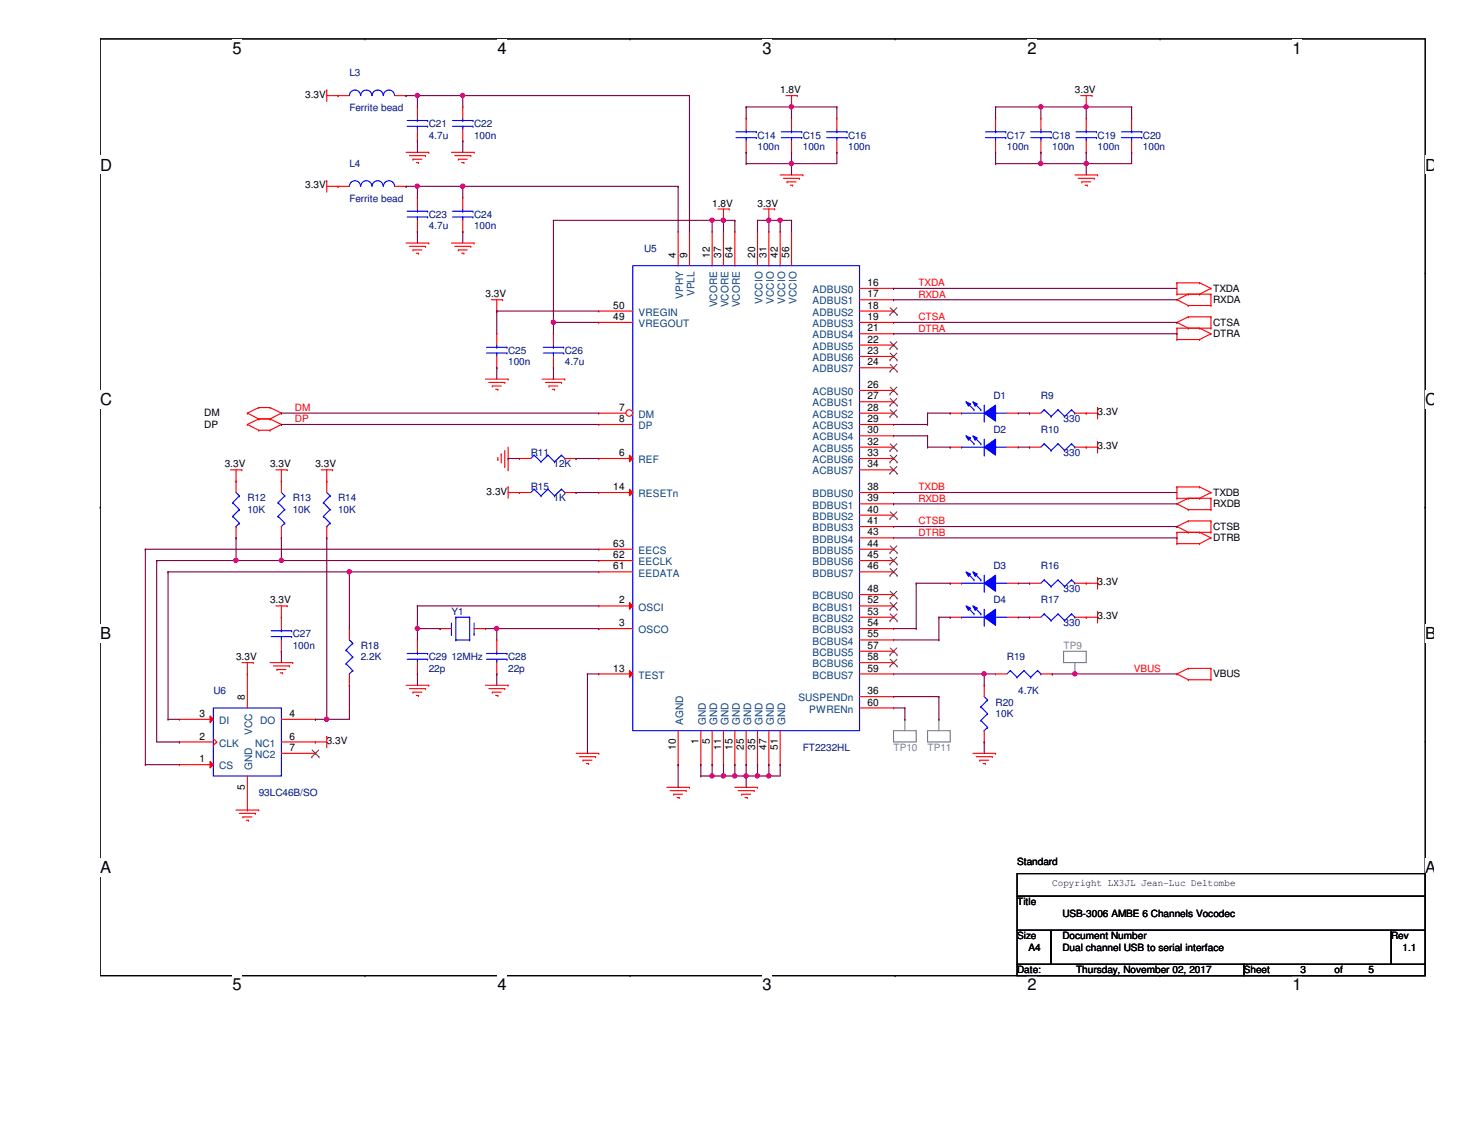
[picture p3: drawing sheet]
<svg xmlns="http://www.w3.org/2000/svg" width="279mm" height="216mm" viewBox="0 0 279 216" stroke-linecap="round" stroke-linejoin="round" font-family="sans-serif">
<defs><g id="words">
<g font-size="3.1">
<text x="44.3" y="10.2">5</text>
<text x="94.7" y="10.2">4</text>
<text x="145.2" y="10.2">3</text>
<text x="195.7" y="10.2">2</text>
<text x="246.2" y="10.2">1</text>
<text x="19" y="32.5">D</text>
<text x="271.4" y="32.5">D</text>
<text x="19" y="77">C</text>
<text x="271.4" y="77">C</text>
<text x="19" y="121.6">B</text>
<text x="271.4" y="121.6">B</text>
<text x="19" y="166.2">A</text>
<text x="271.4" y="166.2">A</text>
<text x="44.3" y="188.6">5</text>
<text x="94.7" y="188.6">4</text>
<text x="145.2" y="188.6">3</text>
<text x="195.7" y="188.6">2</text>
<text x="246.2" y="188.6">1</text>
</g>
<g font-size="1.9" fill="#000080">
<text x="66.5" y="14.5">L3</text>
<text x="66.5" y="21.2">Ferrite bead</text>
<text x="81.7" y="24.2">C21</text>
<text x="81.7" y="26.4">4.7u</text>
<text x="90.3" y="24.2">C22</text>
<text x="90.3" y="26.4">100n</text>
<text x="144.3" y="26.4">C14</text>
<text x="144.3" y="28.5">100n</text>
<text x="152.9" y="26.4">C15</text>
<text x="152.9" y="28.5">100n</text>
<text x="161.5" y="26.4">C16</text>
<text x="161.5" y="28.5">100n</text>
<text x="191.8" y="26.4">C17</text>
<text x="191.8" y="28.5">100n</text>
<text x="200.4" y="26.4">C18</text>
<text x="200.4" y="28.5">100n</text>
<text x="209" y="26.4">C19</text>
<text x="209" y="28.5">100n</text>
<text x="217.7" y="26.4">C20</text>
<text x="217.7" y="28.5">100n</text>
<text x="66.5" y="31.8">L4</text>
<text x="66.5" y="38.5">Ferrite bead</text>
<text x="81.7" y="41.5">C23</text>
<text x="90.3" y="41.5">C24</text>
<text x="81.7" y="43.6">4.7u</text>
<text x="90.3" y="43.6">100n</text>
<text x="122.7" y="48">U5</text>
<text x="96.8" y="67.4">C25</text>
<text x="96.8" y="69.6">100n</text>
<text x="107.6" y="67.4">C26</text>
<text x="107.6" y="69.6">4.7u</text>
<text x="189.2" y="76">D1</text>
<text x="198.2" y="76">R9</text>
<text x="189.2" y="82.5">D2</text>
<text x="198.2" y="82.5">R10</text>
<text x="202.6" y="80.3">330</text>
<text x="101.1" y="86.8">R11</text>
<text x="105.4" y="89">12K</text>
<text x="202.6" y="86.8">330</text>
<text x="47.1" y="95.5">R12</text>
<text x="55.8" y="95.5">R13</text>
<text x="64.4" y="95.5">R14</text>
<text x="101.1" y="93.3">R15</text>
<text x="105.4" y="95.5">1K</text>
<text x="47.1" y="97.6">10K</text>
<text x="55.8" y="97.6">10K</text>
<text x="64.4" y="97.6">10K</text>
<text x="189.2" y="108.4">D3</text>
<text x="198.2" y="108.4">R16</text>
<text x="202.6" y="112.7">330</text>
<text x="86" y="117.1">Y1</text>
<text x="189.2" y="114.9">D4</text>
<text x="198.2" y="114.9">R17</text>
<text x="202.6" y="119.2">330</text>
<text x="55.8" y="121.4">C27</text>
<text x="55.8" y="123.5">100n</text>
<text x="68.7" y="123.5">R18</text>
<text x="68.7" y="125.7">2.2K</text>
<text x="81.7" y="125.7">C29</text>
<text x="86" y="125.7">12MHz</text>
<text x="96.8" y="125.7">C28</text>
<text x="191.8" y="125.7">R19</text>
<text x="81.7" y="127.8">22p</text>
<text x="96.8" y="127.8">22p</text>
<text x="40.6" y="132.2">U6</text>
<text x="189.6" y="134.3">R20</text>
<text x="189.6" y="136.5">10K</text>
<text x="193.9" y="132.2">4.7K</text>
<text x="152.9" y="143">FT2232HL</text>
<text x="49.3" y="151.6">93LC46B/SO</text>
</g>
<g font-size="1.9">
<text x="148.6" y="17.7">1.8V</text>
<text x="204.7" y="17.7">3.3V</text>
<text x="58.1" y="18.6">3.3V</text>
<text x="58.1" y="35.9">3.3V</text>
<text x="135.6" y="39.3">1.8V</text>
<text x="144.3" y="39.3">3.3V</text>
<text x="128.7" y="49.1" transform="rotate(-90 128.7 49.1)">4</text>
<text x="130.9" y="49.1" transform="rotate(-90 130.9 49.1)">9</text>
<text x="135.2" y="49.1" transform="rotate(-90 135.2 49.1)">12</text>
<text x="137.3" y="49.1" transform="rotate(-90 137.3 49.1)">37</text>
<text x="139.5" y="49.1" transform="rotate(-90 139.5 49.1)">64</text>
<text x="143.8" y="49.1" transform="rotate(-90 143.8 49.1)">20</text>
<text x="146" y="49.1" transform="rotate(-90 146 49.1)">31</text>
<text x="148.1" y="49.1" transform="rotate(-90 148.1 49.1)">42</text>
<text x="150.3" y="49.1" transform="rotate(-90 150.3 49.1)">56</text>
<text x="92.5" y="56.6">3.3V</text>
<text x="116.8" y="58.8">50</text>
<text x="165.2" y="54.4">16</text>
<text x="165.2" y="56.6">17</text>
<text x="165.2" y="58.8">18</text>
<text x="231.1" y="57.7">RXDA</text>
<text x="231.1" y="55.5">TXDA</text>
<text x="116.8" y="60.9">49</text>
<text x="165.2" y="60.9">19</text>
<text x="165.2" y="63.1">21</text>
<text x="165.2" y="65.2">22</text>
<text x="231.1" y="62">CTSA</text>
<text x="231.1" y="64.2">DTRA</text>
<text x="165.2" y="67.4">23</text>
<text x="165.2" y="69.6">24</text>
<text x="165.2" y="73.9">26</text>
<text x="165.2" y="76">27</text>
<text x="38.9" y="81.4">DP</text>
<text x="38.9" y="79.3">DM</text>
<text x="117.9" y="78.2">7</text>
<text x="117.9" y="80.3">8</text>
<text x="165.2" y="78.2">28</text>
<text x="165.2" y="80.3">29</text>
<text x="165.2" y="82.5">30</text>
<text x="209" y="79">3.3V</text>
<text x="42.8" y="89">3.3V</text>
<text x="51.4" y="89">3.3V</text>
<text x="60.1" y="89">3.3V</text>
<text x="117.9" y="86.8">6</text>
<text x="165.2" y="84.7">32</text>
<text x="165.2" y="86.8">33</text>
<text x="165.2" y="89">34</text>
<text x="209" y="85.5">3.3V</text>
<text x="92.7" y="94.1">3.3V</text>
<text x="116.8" y="93.3">14</text>
<text x="165.2" y="93.3">38</text>
<text x="165.2" y="95.5">39</text>
<text x="231.1" y="94.4">TXDB</text>
<text x="165.2" y="97.6">40</text>
<text x="165.2" y="99.8">41</text>
<text x="165.2" y="101.9">43</text>
<text x="231.1" y="96.6">RXDB</text>
<text x="231.1" y="100.9">CTSB</text>
<text x="116.8" y="104.1">63</text>
<text x="116.8" y="106.3">62</text>
<text x="165.2" y="104.1">44</text>
<text x="165.2" y="106.3">45</text>
<text x="231.1" y="103">DTRB</text>
<text x="116.8" y="108.4">61</text>
<text x="165.2" y="108.4">46</text>
<text x="165.2" y="112.7">48</text>
<text x="209" y="111.4">3.3V</text>
<text x="51.4" y="114.9">3.3V</text>
<text x="117.9" y="114.9">2</text>
<text x="117.9" y="119.2">3</text>
<text x="165.2" y="114.9">52</text>
<text x="165.2" y="117.1">53</text>
<text x="165.2" y="119.2">54</text>
<text x="209" y="117.9">3.3V</text>
<text x="45" y="125.7">3.3V</text>
<text x="165.2" y="121.4">55</text>
<text x="165.2" y="123.5">57</text>
<text x="165.2" y="125.7">58</text>
<text x="116.8" y="127.8">13</text>
<text x="165.2" y="127.8">59</text>
<text x="231.1" y="128.9">VBUS</text>
<text x="38" y="136.5">3</text>
<text x="46.7" y="133.3" transform="rotate(-90 46.7 133.3)">8</text>
<text x="55.1" y="136.5">4</text>
<text x="165.2" y="134.3">60</text>
<text x="165.2" y="132.2">36</text>
<text x="38" y="140.8">2</text>
<text x="55.1" y="140.8">6</text>
<text x="55.1" y="143">7</text>
<text x="62.2" y="141.6">3.3V</text>
<text x="128.7" y="142.7" transform="rotate(-90 128.7 142.7)">10</text>
<text x="133" y="141.7" transform="rotate(-90 133 141.7)">1</text>
<text x="135.2" y="141.7" transform="rotate(-90 135.2 141.7)">5</text>
<text x="137.3" y="142.7" transform="rotate(-90 137.3 142.7)">11</text>
<text x="139.5" y="142.7" transform="rotate(-90 139.5 142.7)">15</text>
<text x="141.6" y="142.7" transform="rotate(-90 141.6 142.7)">25</text>
<text x="143.8" y="142.7" transform="rotate(-90 143.8 142.7)">35</text>
<text x="146" y="142.7" transform="rotate(-90 146 142.7)">47</text>
<text x="148.1" y="142.7" transform="rotate(-90 148.1 142.7)">51</text>
<text x="38" y="145.1">1</text>
<text x="46.7" y="150.3" transform="rotate(-90 46.7 150.3)">5</text>
<text x="193.7" y="164.8">Standard</text>
<text x="193.7" y="172.3">Title</text>
<text x="200.4" y="168.7">Copyright LX3JL Jean-Luc Deltombe</text>
<text x="193.7" y="178.8">Size</text>
<text x="202.4" y="178.8">Document Number</text>
<text x="202.4" y="174.5">USB-3006 AMBE 6 Channels Vocodec</text>
<text x="265" y="178.8">Rev</text>
<text x="193.7" y="185.3">Date:</text>
<text x="195.9" y="181">A4</text>
<text x="202.4" y="181">Dual channel USB to serial interface</text>
<text x="204.9" y="185.3">Thursday, November 02, 2017</text>
<text x="236.9" y="185.3">Sheet</text>
<text x="247.7" y="185.3">3</text>
<text x="254.2" y="185.3">of</text>
<text x="260.6" y="185.3">5</text>
<text x="267.1" y="181">1.1</text>
</g>
<g font-size="1.9" fill="#004080">
<text x="130.1" y="56.9" transform="rotate(-90 130.1 56.9)">VPHY</text>
<text x="132.2" y="56.3" transform="rotate(-90 132.2 56.3)">VPLL</text>
<text x="136.6" y="58.5" transform="rotate(-90 136.6 58.5)">VCORE</text>
<text x="138.7" y="58.5" transform="rotate(-90 138.7 58.5)">VCORE</text>
<text x="140.9" y="58.5" transform="rotate(-90 140.9 58.5)">VCORE</text>
<text x="145.2" y="57.8" transform="rotate(-90 145.2 57.8)">VCCIO</text>
<text x="147.4" y="57.8" transform="rotate(-90 147.4 57.8)">VCCIO</text>
<text x="149.5" y="57.8" transform="rotate(-90 149.5 57.8)">VCCIO</text>
<text x="151.7" y="57.8" transform="rotate(-90 151.7 57.8)">VCCIO</text>
<text x="154.8" y="55.8">ADBUS0</text>
<text x="154.8" y="58">ADBUS1</text>
<text x="121.6" y="60.1">VREGIN</text>
<text x="121.6" y="62.3">VREGOUT</text>
<text x="154.8" y="60.1">ADBUS2</text>
<text x="154.8" y="62.3">ADBUS3</text>
<text x="154.8" y="64.4">ADBUS4</text>
<text x="154.8" y="66.6">ADBUS5</text>
<text x="154.8" y="68.7">ADBUS6</text>
<text x="154.8" y="70.9">ADBUS7</text>
<text x="154.8" y="75.2">ACBUS0</text>
<text x="154.8" y="77.4">ACBUS1</text>
<text x="121.6" y="79.5">DM</text>
<text x="121.6" y="81.7">DP</text>
<text x="154.8" y="79.5">ACBUS2</text>
<text x="154.8" y="81.7">ACBUS3</text>
<text x="154.8" y="83.9">ACBUS4</text>
<text x="121.6" y="88.2">REF</text>
<text x="154.8" y="86">ACBUS5</text>
<text x="154.8" y="88.2">ACBUS6</text>
<text x="121.6" y="94.7">RESETn</text>
<text x="154.8" y="90.3">ACBUS7</text>
<text x="154.8" y="94.7">BDBUS0</text>
<text x="154.8" y="96.8">BDBUS1</text>
<text x="154.8" y="99">BDBUS2</text>
<text x="154.8" y="101.1">BDBUS3</text>
<text x="121.6" y="105.5">EECS</text>
<text x="121.6" y="107.6">EECLK</text>
<text x="154.8" y="103.3">BDBUS4</text>
<text x="154.8" y="105.5">BDBUS5</text>
<text x="154.8" y="107.6">BDBUS6</text>
<text x="121.6" y="109.8">EEDATA</text>
<text x="154.8" y="109.8">BDBUS7</text>
<text x="121.6" y="116.2">OSCI</text>
<text x="154.8" y="114.1">BCBUS0</text>
<text x="154.8" y="116.2">BCBUS1</text>
<text x="154.8" y="118.4">BCBUS2</text>
<text x="121.6" y="120.6">OSCO</text>
<text x="154.8" y="120.6">BCBUS3</text>
<text x="154.8" y="122.7">BCBUS4</text>
<text x="154.8" y="124.9">BCBUS5</text>
<text x="121.6" y="129.2">TEST</text>
<text x="154.8" y="127">BCBUS6</text>
<text x="154.8" y="129.2">BCBUS7</text>
<text x="41.7" y="137.8">DI</text>
<text x="49.6" y="137.8">DO</text>
<text x="152.1" y="133.5">SUSPENDn</text>
<text x="154.1" y="135.7">PWRENn</text>
<text x="41.7" y="142.2">CLK</text>
<text x="48" y="140" transform="rotate(-90 48 140)">VCC</text>
<text x="48.6" y="142.2">NC1</text>
<text x="130.1" y="138" transform="rotate(-90 130.1 138)">AGND</text>
<text x="134.4" y="138" transform="rotate(-90 134.4 138)">GND</text>
<text x="136.6" y="138" transform="rotate(-90 136.6 138)">GND</text>
<text x="138.7" y="138" transform="rotate(-90 138.7 138)">GND</text>
<text x="140.9" y="138" transform="rotate(-90 140.9 138)">GND</text>
<text x="143" y="138" transform="rotate(-90 143 138)">GND</text>
<text x="145.2" y="138" transform="rotate(-90 145.2 138)">GND</text>
<text x="147.4" y="138" transform="rotate(-90 147.4 138)">GND</text>
<text x="149.5" y="138" transform="rotate(-90 149.5 138)">GND</text>
<text x="41.7" y="146.5">CS</text>
<text x="48" y="146.6" transform="rotate(-90 48 146.6)">GND</text>
<text x="48.6" y="144.3">NC2</text>
</g>
<g font-size="1.9" fill="#f00">
<text x="174.9" y="54.5">TXDA</text>
<text x="174.9" y="56.6">RXDA</text>
<text x="174.9" y="61">CTSA</text>
<text x="174.9" y="63.1">DTRA</text>
<text x="56.2" y="78.2">DM</text>
<text x="56.2" y="80.4">DP</text>
<text x="174.9" y="93.3">TXDB</text>
<text x="174.9" y="95.5">RXDB</text>
<text x="174.9" y="99.8">CTSB</text>
<text x="174.9" y="102">DTRB</text>
<text x="215.9" y="127.9">VBUS</text>
</g>
<g font-size="1.9" fill="#808080">
<text x="202.6" y="123.5">TP9</text>
<text x="170.2" y="143">TP10</text>
<text x="176.7" y="143">TP11</text>
</g>
</g></defs>
<path d="M19.1 7.4h252.3v178.4h-252.3z" fill="none" stroke="#000" stroke-width=".21"/>
<g fill="#fff">
<path d="M44.3 7.4h1.7v3.5h-1.7z"/>
<path d="M44.3 185.8h1.7v3.4h-1.7z"/>
</g>
<path d="M69.5 7.4h.1M69.5 185.8h.1" fill="none" stroke="#000" stroke-width=".21"/>
<g fill="#fff">
<path d="M94.7 7.4h1.8v3.5h-1.8z"/>
<path d="M94.7 185.8h1.8v3.4h-1.8z"/>
</g>
<path d="M120 7.4h.1M120 185.8h.1" fill="none" stroke="#000" stroke-width=".21"/>
<g fill="#fff">
<path d="M145.2 7.4h1.7v3.5h-1.7z"/>
<path d="M145.2 185.8h1.7v3.4h-1.7z"/>
</g>
<path d="M170.5 7.4h.1M170.5 185.8h.1" fill="none" stroke="#000" stroke-width=".21"/>
<g fill="#fff">
<path d="M195.7 7.4h1.7v3.5h-1.7z"/>
<path d="M195.7 185.8h1.7v3.4h-1.7z"/>
</g>
<path d="M220.9 7.4h.1M220.9 185.8h.1" fill="none" stroke="#000" stroke-width=".21"/>
<g fill="#fff">
<path d="M246.2 7.4h1.7v3.5h-1.7z"/>
<path d="M246.2 185.8h1.7v3.4h-1.7z"/>
<path d="M19.1 29.7h2.2v3.4h-2.2z"/>
<path d="M271.4 29.7h1.7v3.4h-1.7z"/>
<path d="M19.1 74.3h2.2v3.4h-2.2z"/>
<path d="M271.4 74.3h1.7v3.4h-1.7z"/>
</g>
<path d="M19.1 52h.1M271.4 52h.1" fill="none" stroke="#000" stroke-width=".21"/>
<g fill="#fff">
<path d="M19.1 118.8h2v3.5h-2z"/>
<path d="M271.4 118.8h1.7v3.5h-1.7z"/>
</g>
<path d="M19.1 96.6h.1M271.4 96.6h.1" fill="none" stroke="#000" stroke-width=".21"/>
<path d="M19.1 96.6h.1M271.4 96.6h.1" fill="none" stroke="#000" stroke-width=".19"/>
<g fill="#fff">
<path d="M19.1 163.4h2v3.5h-2z"/>
<path d="M271.4 163.4h1.7v3.5h-1.7z"/>
</g>
<path d="M19.1 141.1h.1M271.4 141.1h.1M193.7 166.3h77.7v4.3h-77.7zM193.7 170.6h77.7v6.5h-77.7zM193.7 177.1h6.5v6.5h-6.5zM200.2 177.1h64.8v6.5h-64.8zM265 177.1h6.4v6.5h-6.4zM193.7 183.6h43.2v2.2h-43.2zM236.9 183.6h34.5v2.2h-34.5z" fill="none" stroke="#000" stroke-width=".21"/>
<g fill="none" stroke="#f00" stroke-width=".21">
<path d="M62.2 17.1h.1M62.2 17.1v2.2M62.2 18.2h2.2M64.4 18.2h.1M149.7 18.2h2.1M150.7 18.2v2.2M151.8 18.2h.1M205.8 18.2h2.2M206.9 18.2v2.2M208 18.2h.1M62.2 34.4h.1M62.2 35.5h2.2"/>
<path d="M62.2 34.4v2.2M64.4 35.5h.1M77.3 29h4.4M78 29.6h3M78.7 30.3h.1M78.7 30.3h1.6M79.3 30.9h.4M79.7 30.9h.1M81 29.6h.1M81.7 29h.1M86 29h4.3M86.6 29.6h3.1"/>
<path d="M87.3 30.3h.1M87.3 30.3h1.7M87.9 30.9h.4M88.3 30.9h.1M89.7 29.6h.1M90.3 29h.1M136.7 39.8h2.2M137.8 39.8v2.2M138.9 39.8h.1M145.4 39.8h2.1M146.4 39.8v2.2M147.5 39.8h.1"/>
<path d="M148.6 33.3h4.3M149.2 34h3.1M149.9 34.6h.1M149.9 34.6h1.7M150.5 35.3h.5M150.7 20.4h.1M151 35.3h.1M152.3 34h.1M152.9 33.3h.1M204.7 33.3h4.3M205.4 34h3M206 34.6h.1"/>
<path d="M206 34.6h1.7M206.7 35.3h.4M206.9 20.4h.1M207.1 35.3h.1M208.4 34h.1M209 33.3h.1M77.3 46.3h4.4M78 46.9h3M78.7 47.6h.1M78.7 47.6h1.6M79.3 48.2h.4M79.7 48.2h.1"/>
<path d="M81 46.9h.1M81.7 46.3h.1M86 46.3h4.3M86.6 46.9h3.1M87.3 47.6h.1M87.3 47.6h1.7M87.9 48.2h.4M88.3 48.2h.1M89.7 46.9h.1M90.3 46.3h.1M93.6 57.1h2.1M94.6 59.2h.1"/>
<path d="M94.6 57.1v2.1M95.7 57.1h.1M137.8 42h.1M146.4 42h.1M224.2 57.1h.1M224.2 56h.1M224.2 53.8h.1M224.2 56h6.4M224.2 57.1l2.1 1.1M224.2 53.8h4.3M224.2 53.8v2.2M226.3 56h.1"/>
<path d="M226.3 58.2h.1M226.3 56l-2.1 1.1M226.3 58.2h4.3M228.5 53.8h.1M228.5 56h.1M228.5 53.8l2.1 1.1M230.6 56h.1M230.6 58.2h.1M230.6 54.9h.1M230.6 56v2.2M230.6 54.9l-2.1 1.1M47.1 78.7h.1"/>
<path d="M47.1 78.7l2.2 1.1M49.3 79.8h.1M49.3 77.6h.1M49.3 79.8l-2.2 1M49.3 79.8h2.1M49.3 77.6l-2.2 1.1M49.3 77.6h2.1M51.4 79.8h.1M51.4 77.6h.1M51.4 79.8l2.2 1M51.4 77.6l2.2 1.1M53.6 78.7h.1"/>
<path d="M53.6 78.7l-2.2 1.1M92.5 72.2h4.3M93.1 72.8h3M93.8 73.5h.1M93.8 73.5h1.7M94.4 74.1h.4M94.8 74.1h.1M96.1 72.8h.1M96.8 72.2h.1M103.3 72.2h4.3M103.9 72.8h3M104.6 73.5h.1"/>
<path d="M104.6 73.5h1.7M105.2 74.1h.4M105.6 74.1h.1M106.9 72.8h.1M107.6 72.2h.1M206.9 78.7h.1M206.9 78.7h2.1M209 77.6h.1M209 77.6v2.2M224.2 61.4h.1M224.2 64.6h.1M224.2 62.5h.1"/>
<path d="M224.2 62.5v2.1M224.2 62.5h6.4M224.2 61.4l2.1 1.1M224.2 64.6h4.3M226.3 60.3h.1M226.3 62.5h.1M226.3 60.3l-2.1 1.1M226.3 60.3h4.3M228.5 62.5h.1M228.5 64.6h.1M228.5 62.5l2.1 1M230.6 60.3h.1"/>
<path d="M230.6 62.5h.1M230.6 63.5h.1M230.6 60.3v2.2M230.6 63.5l-2.1 1.1M43.9 89.4h2.2M45 91.6h.1M45 89.4v2.2M46.1 89.4h.1M47.1 80.8h.1M47.1 80.8l2.2 1.1M49.3 81.9h.1M49.3 81.9h2.1"/>
<path d="M51.4 81.9h.1M52.5 89.4h2.2M53.6 80.8h.1M53.6 91.6h.1M53.6 80.8l-2.2 1.1M53.6 89.4v2.2M54.7 89.4h.1M61.2 89.4h2.1M62.2 91.6h.1M62.2 89.4v2.2M63.3 89.4h.1M94.8 87.5h.1"/>
<path d="M94.8 87.1v.4M95.5 86.4h.1M95.5 86.4v1.7M96.1 88.8h.1M96.1 85.8v3M96.8 92.7h.1M96.8 89.4h.1M96.8 93.8h2.1M96.8 85.1v4.3M96.8 92.7v2.2M98.9 93.8h.1M206.9 85.1h.1"/>
<path d="M206.9 85.1h2.1M209 84.1h.1M209 84.1v2.1M224.2 95.9h.1M224.2 94.9h.1M224.2 92.7h.1M224.2 94.9h6.4M224.2 95.9l2.1 1.1M224.2 92.7v2.2M224.2 92.7h4.3M226.3 94.9h.1M226.3 97h.1"/>
<path d="M226.3 99.2h.1M226.3 94.9l-2.1 1M226.3 97h4.3M226.3 99.2l-2.1 1M226.3 99.2h4.3M228.5 92.7h.1M228.5 94.9h.1M228.5 92.7l2.1 1.1M230.6 94.9h.1M230.6 97h.1M230.6 93.8h.1M230.6 99.2h.1"/>
<path d="M230.6 94.9v2.1M230.6 99.2v2.1M230.6 93.8l-2.1 1.1M52.5 115.4h2.2M53.6 117.5h.1M53.6 115.4v2.1M54.7 115.4h.1M206.9 111h.1M206.9 117.5h.1M206.9 111h2.1M206.9 117.5h2.1M209 110h.1"/>
<path d="M209 116.5h.1M209 110v2.1M209 116.5v2.1M224.2 100.2h.1M224.2 103.5h.1M224.2 101.3h.1M224.2 101.3v2.2M224.2 101.3h6.4M224.2 100.2l2.1 1.1M224.2 103.5h4.3M226.3 101.3h.1M228.5 101.3h.1"/>
<path d="M228.5 103.5h.1M228.5 101.3l2.1 1.1M230.6 101.3h.1M230.6 102.4h.1M230.6 102.4l-2.1 1.1M46.1 126.2h2.1M47.1 128.3h.1M47.1 126.2v2.1M48.2 126.2h.1M51.4 126.2h4.4M52.1 126.8h3M52.7 127.5h.1"/>
<path d="M52.7 127.5h1.7M53.4 128.1h.4M53.8 128.1h.1M55.1 126.8h.1M55.8 126.2h.1M77.3 130.5h4.4M78 131.1h3M78.7 131.8h.1M78.7 131.8h1.6M79.3 132.4h.4M79.7 132.4h.1M81 131.1h.1"/>
<path d="M81.7 130.5h.1M92.5 130.5h4.3M93.1 131.1h3M93.8 131.8h.1M93.8 131.8h1.7M94.4 132.4h.4M94.8 132.4h.1M96.1 131.1h.1M96.8 130.5h.1M224.2 128.3h.1M224.2 128.3l2.1 1.1M226.3 127.3h.1"/>
<path d="M226.3 129.4h.1M226.3 127.3l-2.1 1M226.3 127.3h4.3M226.3 129.4h4.3M230.6 127.3h.1M230.6 129.4h.1M230.6 127.3v2.1M45 154.2h4.3M45.6 154.9h3M46.3 155.5h.1M46.3 155.5h1.7M46.9 156.2h.4"/>
<path d="M47.3 156.2h.1M48.6 154.9h.1M49.3 154.2h.1M60.1 141.3h.1M60.1 141.3h2.1M62.2 140.2h.1M62.2 140.2v2.2M109.7 143.4h4.3M110.4 144.1h3M111 144.7h.1M111 144.7h1.7M111.7 145.4h.4"/>
<path d="M112.1 145.4h.1M113.4 144.1h.1M114 143.4h.1M127 149.9h4.3M127.6 150.5h3.1M128.3 151.2h.1M128.3 151.2h1.7M128.9 151.8h.5M129.4 151.8h.1M130.7 150.5h.1M131.3 149.9h.1M140 149.9h4.3"/>
<path d="M140.6 150.5h3M141.3 151.2h.1M141.3 151.2h1.7M141.9 151.8h.4M142.3 151.8h.1M143.6 150.5h.1M144.3 149.9h.1M185.3 143.4h4.3M185.9 144.1h3.1M186.6 144.7h.1M186.6 144.7h1.7M187.2 145.4h.5"/>
<path d="M187.7 145.4h.1M189 144.1h.1M189.6 143.4h.1"/>
</g>
<path d="M40.6 134.8h13v12.9h-13z" fill="none" stroke="#00f" stroke-width=".21"/>
<path d="M40 144.9l.6 .7-.6 .6z" fill="#f00"/>
<path d="M34.2 145.6h.1M34.2 141.3h.1M34.2 145.6h6.4M34.2 141.3h6.4M40 144.9l.6 .7-.6 .6zM40.6 141.9h.1M40.6 140.6l.7 .7M41.3 141.3h.1M41.3 141.3l-.7 .6" fill="none" stroke="#f00" stroke-width=".21"/>
<path d="M40 136.3l.6 .6-.6 .7z" fill="#f00"/>
<g fill="none" stroke="#f00" stroke-width=".21">
<path d="M79.5 20.4h.1M79.5 26.8h.1M79.5 20.4v2.1M79.5 24.7v2.1M88.1 37.6h.1M88.1 20.4h.1M88.1 26.8h.1M88.1 20.4v2.1M88.1 24.7v2.1M88.1 37.6v2.2M150.7 22.5h.1M150.7 29h.1"/>
<path d="M150.7 22.5v2.2M150.7 26.8v2.2M215.5 22.5h.1M215.5 29h.1M215.5 22.5v2.2M215.5 26.8v2.2M88.1 44.1h.1M88.1 42v2.1M196.1 117.5h.1M196.1 117.5h2.1M204.7 117.5h2.2M206.9 117.5h.1"/>
<path d="M34.2 136.9h.1M34.2 136.9h6.4M40 136.3l.6 .6-.6 .7zM47.1 128.3h.1M47.1 128.3v6.5M53.6 136.9h6.5M60.1 136.9h.1M47.1 154.2h.1M47.1 147.7v6.5M53.6 141.3h6.5M53.6 143.4h6.5M60.1 141.3h.1"/>
<path d="M60.1 143.4h.1"/>
</g>
<path d="M59.4 144.1h.1M59.4 142.8l1.3 1.3M60.7 142.8l-1.3 1.3M60.7 144.1h.1" fill="none" stroke="#804000" stroke-width=".19"/>
<g fill="none" stroke="#00f" stroke-width=".21">
<path d="M77.6 24h3.8M77.6 22.9h3.8M79.5 22.9h.1M79.5 24h.1M79.5 22.5v.4M79.5 24v.7M81.4 24h.1M81.4 22.9h.1M86.2 24h3.9M86.2 22.9h3.9M88.1 22.9h.1M88.1 24h.1"/>
<path d="M88.1 22.5v.4M88.1 24v.7M88.1 39.8v.4M90.1 24h.1M90.1 22.9h.1M148.8 26.2h3.9M148.8 25.1h3.9M150.7 25.1h.1M150.7 26.2h.1M150.7 24.7v.4M150.7 26.2v.6M152.7 26.2h.1"/>
<path d="M152.7 25.1h.1M213.6 26.2h3.9M213.6 25.1h3.9M215.5 25.1h.1M215.5 26.2h.1M215.5 24.7v.4M215.5 26.2v.6M217.5 26.2h.1M217.5 25.1h.1M86.2 41.3h3.9M86.2 40.2h3.9M88.1 40.2h.1"/>
<path d="M88.1 41.3h.1M88.1 41.3v.7M90.1 41.3h.1M90.1 40.2h.1M183.1 85.1h.1M183.1 85.1h4.4M187.5 86.7h.1M187.5 83.6v3.1M189.6 85.1h.1M189.6 85.1h2.2M198.9 116.9h.1M198.9 116.9l-.7 .6"/>
<path d="M198.9 116.9l1.3 1.3M200.2 118.2h.1M201.5 116.9h.1M201.5 116.9l-1.3 1.3M201.5 116.9l1.3 1.3M202.8 118.2h.1M204.1 116.9h.1M204.1 116.9l-1.3 1.3M204.1 116.9l.6 .6M204.7 117.5h.1"/>
</g>
<path d="M187.5 85.1l2.1-1.5v3.1z" fill-rule="evenodd" fill="#00f"/>
<path d="M187.5 85.1l2.1-1.5v3.1z" fill="none" stroke="#00f" stroke-width=".21"/>
<path d="M184 83l.9 .4-.5 .4z" fill-rule="evenodd" fill="#00f"/>
<path d="M184 83l.9 .4-.5 .4z" fill="none" stroke="#00f" stroke-width=".21"/>
<path d="M185.3 83l.8 .4-.4 .4z" fill-rule="evenodd" fill="#00f"/>
<g fill="none" stroke="#00f" stroke-width=".21">
<path d="M120.5 50.6h43.2v88.5h-43.2zM184.2 83.2l1.3 1.3M185.3 83l.8 .4-.4 .4zM185.5 84.5h.1M185.5 83.2l1.3 1.3M186.8 84.5h.1M186.8 134.6h.1M186.8 137.2h.1M186.8 134.6l1.3 1.3M186.8 137.2l1.3 1.3M187.5 139.1h.1M187.5 132.6l.6 .7"/>
<path d="M188.1 133.3h.1M188.1 135.9h.1M188.1 138.5h.1M188.1 133.3l-1.3 1.3M188.1 135.9l-1.3 1.3M188.1 138.5l-.6 .6"/>
</g>
<g fill="none" stroke="#f00" stroke-width=".21">
<path d="M114 59.2h.1M114 59.2h6.5M129.2 44.1h.1M129.2 44.1v6.5M131.3 44.1h.1M131.3 44.1v6.5M135.6 44.1h.1M135.6 44.1v6.5M137.8 44.1h.1M137.8 44.1v6.5M140 44.1h.1M140 44.1v6.5"/>
<path d="M144.3 44.1h.1M144.3 44.1v6.5M146.4 44.1h.1M146.4 44.1v6.5M148.6 44.1h.1M148.6 44.1v6.5M150.7 44.1h.1M150.7 44.1v6.5M163.7 54.9h6.5M163.7 57.1h6.5M163.7 59.2h6.5M170.2 54.9h.1"/>
<path d="M170.2 57.1h.1M170.2 59.2h.1M114 61.4h.1M114 61.4h6.5M163.7 61.4h6.5M163.7 63.5h6.5M163.7 65.7h6.5M163.7 67.9h6.5M163.7 70h6.5M163.7 74.3h6.5M163.7 76.5h6.5M163.7 78.7h6.5"/>
<path d="M170.2 61.4h.1M170.2 63.5h.1M170.2 65.7h.1M170.2 67.9h.1M170.2 70h.1M170.2 74.3h.1M170.2 76.5h.1M170.2 78.7h.1M163.7 85.1h6.5M163.7 80.8h6.5M163.7 83h6.5M163.7 87.3h6.5"/>
<path d="M163.7 89.4h6.5M163.7 93.8h6.5M163.7 95.9h6.5M163.7 98.1h6.5M170.2 80.8h.1M170.2 83h.1M170.2 85.1h.1M170.2 87.3h.1M170.2 89.4h.1M170.2 93.8h.1M170.2 95.9h.1M170.2 98.1h.1"/>
<path d="M181 85.1h.1M181 85.1h2.1M191.8 85.1h2.1M193.9 85.1h.1M163.7 100.2h6.5M163.7 102.4h6.5M163.7 104.6h6.5M163.7 106.7h6.5M163.7 108.9h6.5M163.7 113.2h6.5M163.7 115.4h6.5M163.7 117.5h6.5"/>
<path d="M163.7 119.7h6.5M170.2 100.2h.1M170.2 102.4h.1M170.2 104.6h.1M170.2 106.7h.1M170.2 108.9h.1M170.2 113.2h.1M170.2 115.4h.1M170.2 117.5h.1M170.2 119.7h.1M129.2 139.1v6.5M133.5 139.1v6.5"/>
<path d="M135.6 139.1v6.5M137.8 139.1v6.5M140 139.1v6.5M142.1 139.1v6.5M144.3 139.1v6.5M146.4 139.1v6.5M148.6 139.1v6.5M163.7 121.8h6.5M163.7 124h6.5M163.7 126.2h6.5M163.7 128.3h6.5M170.2 121.8h.1"/>
<path d="M170.2 124h.1M170.2 126.2h.1M170.2 128.3h.1M187.5 130.5h.1M187.5 130.5v2.1M187.5 139.1v2.2M129.2 145.6h.1M133.5 145.6h.1M135.6 145.6h.1M137.8 145.6h.1M140 145.6h.1M142.1 145.6h.1"/>
<path d="M144.3 145.6h.1M146.4 145.6h.1M148.6 145.6h.1M187.5 141.3h.1"/>
</g>
<g fill="none" stroke="#804000" stroke-width=".19">
<path d="M169.5 59.9h.1M169.5 58.6l1.4 1.3M170.8 58.6l-1.3 1.3M170.9 59.9h.1M169.5 66.4h.1M169.5 68.5h.1M169.5 70.7h.1M169.5 75h.1M169.5 77.2h.1M169.5 79.3h.1M169.5 65.1l1.4 1.3M169.5 67.2l1.4 1.3"/>
<path d="M169.5 69.4l1.4 1.3M169.5 73.7l1.4 1.3M169.5 75.9l1.4 1.3M169.5 78l1.4 1.3M170.8 65.1l-1.3 1.3M170.8 67.2l-1.3 1.3M170.8 69.4l-1.3 1.3M170.8 73.7l-1.3 1.3M170.8 75.9l-1.3 1.3M170.8 78l-1.3 1.3M170.9 66.4h.1M170.9 68.5h.1"/>
<path d="M170.9 70.7h.1M170.9 75h.1M170.9 77.2h.1M170.9 79.3h.1M169.5 85.8h.1M169.5 88h.1M169.5 90.1h.1M169.5 98.8h.1M169.5 84.5l1.4 1.3M169.5 86.7l1.4 1.3M169.5 88.8l1.4 1.3M169.5 97.5l1.4 1.3"/>
<path d="M170.8 84.5l-1.3 1.3M170.8 86.7l-1.3 1.3M170.8 88.8l-1.3 1.3M170.8 97.5l-1.3 1.3M170.9 85.8h.1M170.9 88h.1M170.9 90.1h.1M170.9 98.8h.1M169.5 105.2h.1M169.5 107.4h.1M169.5 109.6h.1M169.5 113.9h.1"/>
<path d="M169.5 116h.1M169.5 118.2h.1M169.5 103.9l1.4 1.3M169.5 106.1l1.4 1.3M169.5 108.2l1.4 1.4M169.5 112.6l1.4 1.3M169.5 114.7l1.4 1.3M169.5 116.9l1.4 1.3M170.8 103.9l-1.3 1.3M170.8 106.1l-1.3 1.3M170.8 108.2l-1.3 1.4M170.8 112.6l-1.3 1.3"/>
<path d="M170.8 114.7l-1.3 1.3M170.8 116.9l-1.3 1.3M170.9 105.2h.1M170.9 107.4h.1M170.9 109.6h.1M170.9 113.9h.1M170.9 116h.1M170.9 118.2h.1M169.5 124.7h.1M169.5 126.8h.1M169.5 123.4l1.4 1.3M169.5 125.5l1.4 1.3"/>
<path d="M170.8 123.4l-1.3 1.3M170.8 125.5l-1.3 1.3M170.9 124.7h.1M170.9 126.8h.1"/>
</g>
<circle cx="119.9" cy="78.6" r=".63" fill="#fff"/>
<g fill="none" stroke="#f00" stroke-width=".21">
<path d="M114 78.7h.1M114 78.7h5.2M114 80.8h.1M114 80.8h6.5"/>
<circle cx="119.9" cy="78.6" r=".63"/>
</g>
<path d="M119.9 86.7l.6 .6-.6 .6z" fill="#f00"/>
<path d="M114 87.3h.1M114 87.3h6.5M119.9 86.7l.6 .6-.6 .6z" fill="none" stroke="#f00" stroke-width=".21"/>
<path d="M119.9 93.1l.6 .7-.6 .6z" fill="#f00"/>
<path d="M114 93.8h.1M114 93.8h6.5M119.9 93.1l.6 .7-.6 .6zM114 104.6h.1M114 106.7h.1M114 108.9h.1M114 104.6h6.5M114 106.7h6.5M114 108.9h6.5" fill="none" stroke="#f00" stroke-width=".21"/>
<path d="M119.9 114.7l.6 .7-.6 .6z" fill="#f00"/>
<path d="M114 115.4h.1M114 119.7h.1M114 115.4h6.5M114 119.7h6.5M119.9 114.7l.6 .7-.6 .6z" fill="none" stroke="#f00" stroke-width=".21"/>
<path d="M119.9 127.7l.6 .6-.6 .6z" fill="#f00"/>
<g fill="none" stroke="#f00" stroke-width=".21">
<path d="M196.1 78.7h.1M196.1 78.7h2.1M204.7 78.7h2.2M206.9 78.7h.1M79.5 121.8h.1M79.5 128.3h.1M79.5 121.8v2.2M79.5 126.2v2.1M114 128.3h.1M114 128.3h6.5M119.9 127.7l.6 .6-.6 .6zM163.7 134.8h6.5"/>
<path d="M163.7 132.6h6.5M170.2 134.8h.1M170.2 132.6h.1"/>
</g>
<g fill="none" stroke="#00f" stroke-width=".21">
<path d="M198.9 78h.1M198.9 78l-.7 .7M198.9 78l1.3 1.3M200.2 79.3h.1M201.5 78h.1M201.5 78l-1.3 1.3M201.5 78l1.3 1.3M202.8 79.3h.1M204.1 78h.1M204.1 78l-1.3 1.3M204.1 78l.6 .7M204.7 78.7h.1"/>
<path d="M183.1 117.5h.1M183.1 117.5h4.4M187.5 119h.1M187.5 116v3M189.6 117.5h.1M189.6 117.5h2.2M77.6 125.5h3.8M77.6 124.4h3.8M79.5 124.4h.1M79.5 125.5h.1M79.5 124v.4M79.5 125.5v.7"/>
<path d="M81.4 125.5h.1M81.4 124.4h.1"/>
</g>
<path d="M187.5 117.5l2.1-1.5v3z" fill-rule="evenodd" fill="#00f"/>
<path d="M187.5 117.5l2.1-1.5v3z" fill="none" stroke="#00f" stroke-width=".21"/>
<path d="M184 115.4l.9 .4-.5 .4z" fill-rule="evenodd" fill="#00f"/>
<path d="M184 115.4l.9 .4-.5 .4z" fill="none" stroke="#00f" stroke-width=".21"/>
<path d="M185.3 115.4l.8 .4-.4 .4z" fill-rule="evenodd" fill="#00f"/>
<g fill="none" stroke="#00f" stroke-width=".21">
<path d="M66.5 18.2a1.06 1.06 0 0 1 1.1-1.1 1.06 1.06 0 0 1 1.1 1.1M68.7 18.2a1.06 1.06 0 0 1 1.1-1.1 1.06 1.06 0 0 1 1 1.1M70.9 18.2a1.06 1.06 0 0 1 1-1.1 1.06 1.06 0 0 1 1.1 1.1M73 18.2a1.06 1.06 0 0 1 1.1-1.1 1.06 1.06 0 0 1 1 1.1M66.5 35.5a1.06 1.06 0 0 1 1.1-1.1 1.06 1.06 0 0 1 1.1 1.1M68.7 35.5a1.06 1.06 0 0 1 1.1-1.1 1.06 1.06 0 0 1 1 1.1M70.9 35.5a1.06 1.06 0 0 1 1-1.1 1.06 1.06 0 0 1 1.1 1.1M73 35.5a1.06 1.06 0 0 1 1.1-1.1 1.06 1.06 0 0 1 1 1.1M79.5 39.8v.4M140.2 26.2h3.9M140.2 25.1h3.9M142.1 25.1h.1"/>
<path d="M142.1 26.2h.1M142.1 24.7v.4M142.1 26.2v.6M144.1 26.2h.1M144.1 25.1h.1M157.4 26.2h3.9M157.4 25.1h3.9M159.4 25.1h.1M159.4 26.2h.1M159.4 24.7v.4M159.4 26.2v.6M161.3 26.2h.1"/>
<path d="M161.3 25.1h.1M196.3 26.2h3.9M196.3 25.1h3.9M198.2 25.1h.1M198.2 26.2h.1M198.2 24.7v.4M198.2 26.2v.6M200.2 26.2h.1M200.2 25.1h.1M204.9 26.2h3.9M204.9 25.1h3.9M206.9 25.1h.1"/>
<path d="M206.9 26.2h.1M206.9 24.7v.4M206.9 26.2v.6M208.8 26.2h.1M208.8 25.1h.1M77.6 41.3h3.8M77.6 40.2h3.8M79.5 40.2h.1M79.5 41.3h.1M79.5 41.3v.7M81.4 41.3h.1M81.4 40.2h.1"/>
<path d="M92.7 67.2h3.9M92.7 66.1h3.9M94.6 66.1h.1M94.6 67.2h.1M94.6 65.7v.4M94.6 67.2v.7M96.6 67.2h.1M96.6 66.1h.1M103.5 67.2h3.9M103.5 66.1h3.9M105.4 66.1h.1M105.4 67.2h.1"/>
<path d="M105.4 65.7v.4M105.4 67.2v.7M107.4 67.2h.1M107.4 66.1h.1M44.3 95.7h.1M44.3 98.3h.1M44.3 95.7l1.3 1.3M44.3 98.3l1.3 1.3M45 93.8l.6 .6M45.6 94.4h.1M45.6 97h.1M45.6 99.6h.1"/>
<path d="M45.6 94.4l-1.3 1.3M45.6 97l-1.3 1.3M45.6 99.6l-.6 .6M53 95.7h.1M53 98.3h.1M53 95.7l1.2 1.3M53 98.3l1.2 1.3M53.6 93.8l.6 .6M54.2 94.4h.1M54.2 97h.1M54.2 99.6h.1M54.2 94.4l-1.2 1.3"/>
<path d="M54.2 97l-1.2 1.3M54.2 99.6l-.6 .6M61.6 95.7h.1M61.6 98.3h.1M61.6 95.7l1.3 1.3M61.6 98.3l1.3 1.3M62.2 93.8l.7 .6M62.9 94.4h.1M62.9 97h.1M62.9 99.6h.1M62.9 94.4l-1.3 1.3M62.9 97l-1.3 1.3"/>
<path d="M62.9 99.6l-.7 .6M101.7 86.7h.1M101.7 93.1h.1M101.7 93.1l-.6 .7M101.7 86.7l-.6 .6M101.7 86.7l1.3 1.2M101.7 93.1l1.3 1.3M103 87.9h.1M103 94.4h.1M104.4 86.7h.1M104.4 93.1h.1M104.4 86.7l-1.4 1.2"/>
<path d="M104.4 86.7l1.2 1.2M104.4 93.1l-1.4 1.3M104.4 93.1l1.2 1.3M105.6 87.9h.1M105.6 94.4h.1M106.9 86.7h.1M106.9 93.1h.1M106.9 86.7l-1.3 1.2M106.9 86.7l.7 .6M106.9 93.1l-1.3 1.3M106.9 93.1l.7 .7M107.6 87.3h.1"/>
<path d="M107.6 93.8h.1M45 100.2h.1M53.6 100.2h.1M53.6 119.7v.4M62.2 100.2h.1M86 118.6v2.2M86.8 117.5h.1M86.8 117.5v4.3M86.8 117.5h2.7M89.5 117.5h.1M89.5 117.5v4.3M90.3 118.6v2.2"/>
<path d="M183.1 111h.1M183.1 111h4.4M184.2 115.6l1.3 1.3M185.3 115.4l.8 .4-.4 .4zM185.5 116.9h.1M185.5 115.6l1.3 1.3M186.8 116.9h.1M187.5 112.6h.1M187.5 109.5v3.1M189.6 111h.1M189.6 111h2.2M198.9 110.4h.1"/>
<path d="M198.9 110.4l-.7 .6M198.9 110.4l1.3 1.3M200.2 111.7h.1M201.5 110.4h.1M201.5 110.4l-1.3 1.3M201.5 110.4l1.3 1.3M202.8 111.7h.1M204.1 110.4h.1M204.1 110.4l-1.3 1.3M204.1 110.4l.6 .6M204.7 111h.1M51.6 121.2h3.9"/>
<path d="M51.6 120.1h3.9M53.6 120.1h.1M53.6 121.2h.1M53.6 121.2v.6M55.5 121.2h.1M55.5 120.1h.1M65.9 123.8h.1M65.9 126.4h.1M65.9 123.8l1.3 1.3M65.9 126.4l1.3 1.3M66.5 128.3h.1M66.5 121.8l.7 .7"/>
<path d="M67.2 122.5h.1M67.2 125.1h.1M67.2 127.7h.1M67.2 122.5l-1.3 1.3M67.2 125.1l-1.3 1.3M67.2 127.7l-.7 .6M86 120.8h.1M86.8 121.8h.1M86.8 121.8h2.7M89.5 121.8h.1M90.3 120.8h.1M92.7 125.5h3.9"/>
<path d="M92.7 124.4h3.9M94.6 124.4h.1M94.6 125.5h.1M94.6 124v.4M94.6 125.5v.7M96.6 125.5h.1M96.6 124.4h.1M192.4 127.7h.1M192.4 127.7l-.6 .6M192.4 127.7l1.3 1.2M193.7 128.9h.1M195 127.7h.1"/>
<path d="M195 127.7l-1.3 1.2M195 127.7l1.3 1.2M196.3 128.9h.1M197.6 127.7h.1M197.6 127.7l.6 .6M197.6 127.7l-1.3 1.2M198.2 128.3h.1"/>
</g>
<g fill="none" stroke="#f00" stroke-width=".21">
<path d="M64.4 18.2h.1M64.4 18.2h2.1M75.2 18.2h2.1M77.3 18.2h.1M64.4 35.5h.1M64.4 35.5h2.1M75.2 35.5h2.1M77.3 35.5h.1M79.5 37.6h.1M79.5 37.6v2.2M142.1 22.5h.1M142.1 29h.1"/>
<path d="M142.1 22.5v2.2M142.1 26.8v2.2M159.4 22.5h.1M159.4 29h.1M159.4 22.5v2.2M159.4 26.8v2.2M198.2 22.5h.1M198.2 29h.1M198.2 22.5v2.2M198.2 26.8v2.2M206.9 22.5h.1M206.9 29h.1"/>
<path d="M206.9 22.5v2.2M206.9 26.8v2.2M79.5 44.1h.1M79.5 42v2.1M94.6 63.5h.1M94.6 70h.1M94.6 63.5v2.2M94.6 67.9v2.1M105.4 63.5h.1M105.4 70h.1M105.4 63.5v2.2M105.4 67.9v2.1"/>
<path d="M45 91.6h.1M45 91.6v2.2M53.6 91.6h.1M53.6 91.6v2.2M62.2 91.6h.1M62.2 91.6v2.2M98.9 87.3h.1M98.9 93.8h.1M98.9 87.3h2.2M98.9 93.8h2.2M107.6 87.3h2.1M107.6 93.8h2.1"/>
<path d="M109.7 87.3h.1M109.7 93.8h.1M45 102.4h.1M45 100.2v2.2M53.6 117.5h.1M53.6 102.4h.1M53.6 100.2v2.2M53.6 117.5v2.2M62.2 102.4h.1M62.2 100.2v2.2M66.5 119.7h.1M66.5 119.7v2.1"/>
<path d="M83.8 119.7h.1M83.8 119.7h2.2M90.3 119.7h2.2M92.5 119.7h.1M181 117.5h.1M181 117.5h2.1M191.8 117.5h2.1M193.9 117.5h.1M196.1 111h.1M196.1 111h2.1M204.7 111h2.2M206.9 111h.1"/>
<path d="M53.6 124h.1M53.6 121.8v2.2M66.5 130.5h.1M66.5 128.3v2.2M94.6 121.8h.1M94.6 128.3h.1M94.6 121.8v2.2M94.6 126.2v2.1M189.6 128.3h.1M189.6 128.3h2.2M198.2 128.3h2.2M200.4 128.3h.1"/>
</g>
<path d="M176.7 139.1h4.3v2.2h-4.3zM178.8 136.9h.1M178.8 136.9v2.2" fill="none" stroke="#808080" stroke-width=".21"/>
<path d="M187.5 111l2.1-1.5v3.1z" fill-rule="evenodd" fill="#00f"/>
<path d="M187.5 111l2.1-1.5v3.1z" fill="none" stroke="#00f" stroke-width=".21"/>
<path d="M184 108.9l.9 .4-.5 .4z" fill-rule="evenodd" fill="#00f"/>
<path d="M184 108.9l.9 .4-.5 .4z" fill="none" stroke="#00f" stroke-width=".21"/>
<path d="M185.3 108.9l.8 .4-.4 .4z" fill-rule="evenodd" fill="#00f"/>
<g fill="none" stroke="#00f" stroke-width=".21">
<path d="M187.7 26.2h3.9M187.7 25.1h3.9M189.6 25.1h.1M189.6 26.2h.1M189.6 24.7v.4M189.6 26.2v.6M191.6 26.2h.1M191.6 25.1h.1M183.1 78.7h.1M183.1 78.7h4.4M187.5 77.1v3.1M189.6 78.7h.1"/>
<path d="M189.6 78.7h2.2M187.5 80.2h.1M198.9 84.5h.1M198.9 84.5l-.7 .6M198.9 84.5l1.3 1.3M200.2 85.8h.1M201.5 84.5h.1M201.5 84.5l-1.3 1.3M201.5 84.5l1.3 1.3M202.8 85.8h.1M204.1 84.5h.1M204.1 84.5l-1.3 1.3"/>
<path d="M204.1 84.5l.6 .6M204.7 85.1h.1M184.2 109.1l1.3 1.3M185.3 108.9l.8 .4-.4 .4zM185.5 110.4h.1M185.5 109.1l1.3 1.3M186.8 110.4h.1"/>
</g>
<path d="M189.6 22.5h.1M189.6 29h.1M189.6 22.5v2.2M189.6 26.8v2.2M196.1 85.1h.1M196.1 85.1h2.1M204.7 85.1h2.2M206.9 85.1h.1M181 111h.1M181 111h2.1M191.8 111h2.1M193.9 111h.1" fill="none" stroke="#f00" stroke-width=".21"/>
<path d="M187.5 78.7l2.1-1.6v3.1z" fill-rule="evenodd" fill="#00f"/>
<path d="M187.5 78.7l2.1-1.6v3.1z" fill="none" stroke="#00f" stroke-width=".21"/>
<path d="M184 76.5l.9 .4-.5 .4z" fill-rule="evenodd" fill="#00f"/>
<path d="M184 76.5l.9 .4-.5 .4z" fill="none" stroke="#00f" stroke-width=".21"/>
<path d="M185.3 76.5l.8 .4-.4 .4z" fill-rule="evenodd" fill="#00f"/>
<path d="M184.2 76.7l1.3 1.3M185.3 76.5l.8 .4-.4 .4zM185.5 78h.1M185.5 76.7l1.3 1.3M186.8 78h.1" fill="none" stroke="#00f" stroke-width=".21"/>
<path d="M181 78.7h.1M181 78.7h2.1M191.8 78.7h2.1M193.9 78.7h.1" fill="none" stroke="#f00" stroke-width=".21"/>
<path d="M170.2 139.1h4.3v2.2h-4.3zM172.3 136.9h.1M172.3 136.9v2.2M202.6 124h4.3v2.2h-4.3zM204.7 128.3h.1M204.7 126.2v2.1" fill="none" stroke="#808080" stroke-width=".21"/>
<path d="M133.5 145.6h.1M133.5 147.7h.1M133.5 145.6v2.1M135.6 145.6h.1M135.6 145.6v2.1h-2.1M148.6 145.6h.1M148.6 145.6v2.1" fill="none" stroke="#800040" stroke-width=".21"/>
<circle cx="135.6" cy="147.7" r=".4" fill="#f0f"/>
<circle cx="135.6" cy="147.7" r=".4" fill="none" stroke="#f0f" stroke-width=".21"/>
<path d="M135.6 147.7h.1M137.8 145.6h.1M137.8 145.6v2.1h-2.2" fill="none" stroke="#800040" stroke-width=".21"/>
<circle cx="137.8" cy="147.7" r=".4" fill="#f0f"/>
<circle cx="137.8" cy="147.7" r=".4" fill="none" stroke="#f0f" stroke-width=".21"/>
<path d="M137.8 147.7h.1M137.8 147.7h4.3M140 145.6h.1M140 147.7h.1M140 145.6v2.1" fill="none" stroke="#800040" stroke-width=".21"/>
<circle cx="142.1" cy="147.7" r=".4" fill="#f0f"/>
<circle cx="142.1" cy="147.7" r=".4" fill="none" stroke="#f0f" stroke-width=".21"/>
<circle cx="139.9" cy="147.7" r=".4" fill="#f0f"/>
<circle cx="139.9" cy="147.7" r=".4" fill="none" stroke="#f0f" stroke-width=".21"/>
<path d="M142.1 145.6h.1M142.1 147.7h.1M142.1 145.6v2.1M142.1 147.7h4.3M144.3 145.6h.1M144.3 147.7h.1M144.3 145.6v2.1" fill="none" stroke="#800040" stroke-width=".21"/>
<circle cx="146.4" cy="147.7" r=".4" fill="#f0f"/>
<circle cx="146.4" cy="147.7" r=".4" fill="none" stroke="#f0f" stroke-width=".21"/>
<circle cx="144.2" cy="147.7" r=".4" fill="#f0f"/>
<circle cx="144.2" cy="147.7" r=".4" fill="none" stroke="#f0f" stroke-width=".21"/>
<path d="M135.6 42h.1M135.6 42v2.1M135.6 42h2.2M140 42h.1M140 42v2.1M142.1 147.7h.1M142.1 147.7v2.2M146.4 145.6h.1M146.4 147.7h.1M146.4 145.6v2.1M146.4 147.7h2.2" fill="none" stroke="#800040" stroke-width=".21"/>
<circle cx="137.8" cy="41.9" r=".4" fill="#f0f"/>
<circle cx="137.8" cy="41.9" r=".4" fill="none" stroke="#f0f" stroke-width=".21"/>
<path d="M137.8 42h.1M137.8 42v2.1M137.8 42h2.2M144.3 42h.1M144.3 42h2.1M144.3 42v2.1" fill="none" stroke="#800040" stroke-width=".21"/>
<circle cx="146.4" cy="41.9" r=".4" fill="#f0f"/>
<circle cx="146.4" cy="41.9" r=".4" fill="none" stroke="#f0f" stroke-width=".21"/>
<path d="M146.4 42h.1M146.4 42h4.3M146.4 42v2.1M148.6 42h.1M148.6 42v2.1M150.7 42h.1M150.7 42v2.1" fill="none" stroke="#800040" stroke-width=".21"/>
<circle cx="148.6" cy="41.9" r=".4" fill="#f0f"/>
<circle cx="148.6" cy="41.9" r=".4" fill="none" stroke="#f0f" stroke-width=".21"/>
<path d="M105.4 42h.1M105.4 42v19.4M94.6 70h.1M94.6 70v2.2" fill="none" stroke="#800040" stroke-width=".21"/>
<circle cx="105.4" cy="61.4" r=".4" fill="#f0f"/>
<circle cx="105.4" cy="61.4" r=".4" fill="none" stroke="#f0f" stroke-width=".21"/>
<path d="M105.4 42h.1M105.4 42h30.2" fill="none" stroke="#800040" stroke-width=".21"/>
<circle cx="135.6" cy="41.9" r=".4" fill="#f0f"/>
<circle cx="135.6" cy="41.9" r=".4" fill="none" stroke="#f0f" stroke-width=".21"/>
<g fill="none" stroke="#800040" stroke-width=".21">
<path d="M77.3 35.5h.1M77.3 35.5h51.9M79.5 35.5h.1M79.5 35.5v2.1M88.1 35.5h.1M88.1 35.5v2.1M79.5 44.1h.1M79.5 44.1v2.2M88.1 44.1h.1M88.1 44.1v2.2M94.6 59.2h.1M94.6 59.2v4.3"/>
<path d="M94.6 59.2h19.4M105.4 61.4h.1M105.4 70h.1M105.4 61.4h8.6M105.4 61.4v2.1M105.4 70v2.2"/>
</g>
<circle cx="88.1" cy="35.4" r=".4" fill="#f0f"/>
<circle cx="88.1" cy="35.4" r=".4" fill="none" stroke="#f0f" stroke-width=".21"/>
<circle cx="79.5" cy="35.4" r=".4" fill="#f0f"/>
<circle cx="79.5" cy="35.4" r=".4" fill="none" stroke="#f0f" stroke-width=".21"/>
<path d="M77.3 18.2h.1M77.3 18.2h10.8M79.5 18.2h.1M79.5 18.2v2.2" fill="none" stroke="#800040" stroke-width=".21"/>
<circle cx="88.1" cy="18.2" r=".4" fill="#f0f"/>
<circle cx="88.1" cy="18.2" r=".4" fill="none" stroke="#f0f" stroke-width=".21"/>
<circle cx="79.5" cy="18.2" r=".4" fill="#f0f"/>
<circle cx="79.5" cy="18.2" r=".4" fill="none" stroke="#f0f" stroke-width=".21"/>
<g fill="none" stroke="#800040" stroke-width=".21">
<path d="M88.1 18.2h.1M88.1 18.2h43.2M88.1 18.2v2.2M131.3 18.2h.1M131.3 18.2v25.9M79.5 26.8h.1M79.5 26.8v2.2M88.1 26.8h.1M88.1 26.8v2.2M129.2 35.5h.1M129.2 35.5v8.6M142.1 29h.1"/>
<path d="M142.1 31.2h.1M142.1 29v2.2M142.1 31.2h8.6"/>
</g>
<circle cx="150.7" cy="31.1" r=".4" fill="#f0f"/>
<circle cx="150.7" cy="31.1" r=".4" fill="none" stroke="#f0f" stroke-width=".21"/>
<path d="M142.1 20.4h.1M142.1 20.4v2.1M142.1 20.4h8.6M150.7 29h.1M150.7 31.2h.1M150.7 29v2.2M159.4 29h.1M159.4 29v2.2h-8.7" fill="none" stroke="#800040" stroke-width=".21"/>
<circle cx="150.7" cy="20.3" r=".4" fill="#f0f"/>
<circle cx="150.7" cy="20.3" r=".4" fill="none" stroke="#f0f" stroke-width=".21"/>
<g fill="none" stroke="#800040" stroke-width=".21">
<path d="M150.7 20.4h.1M150.7 20.4v2.1M150.7 20.4h8.7M159.4 20.4h.1M159.4 20.4v2.1M189.6 29h.1M189.6 31.2h.1M189.6 29v2.2M189.6 31.2h8.6M206.9 29h.1M206.9 31.2h.1M206.9 29v2.2"/>
<path d="M215.5 29h.1M215.5 29v2.2h-8.6"/>
</g>
<circle cx="206.9" cy="31.1" r=".4" fill="#f0f"/>
<circle cx="206.9" cy="31.1" r=".4" fill="none" stroke="#f0f" stroke-width=".21"/>
<path d="M198.2 29h.1M198.2 29v2.2" fill="none" stroke="#800040" stroke-width=".21"/>
<circle cx="198.2" cy="31.1" r=".4" fill="#f0f"/>
<circle cx="198.2" cy="31.1" r=".4" fill="none" stroke="#f0f" stroke-width=".21"/>
<path d="M189.6 20.4h.1M189.6 20.4v2.1M189.6 20.4h8.6M198.2 31.2h.1M198.2 31.2h8.7M206.9 20.4h.1M206.9 20.4h8.6M206.9 20.4v2.1M215.5 20.4h.1M215.5 20.4v2.1" fill="none" stroke="#800040" stroke-width=".21"/>
<circle cx="206.9" cy="20.3" r=".4" fill="#f0f"/>
<circle cx="206.9" cy="20.3" r=".4" fill="none" stroke="#f0f" stroke-width=".21"/>
<path d="M198.2 20.4h.1M198.2 20.4v2.1M198.2 20.4h8.7" fill="none" stroke="#800040" stroke-width=".21"/>
<circle cx="198.2" cy="20.3" r=".4" fill="#f0f"/>
<circle cx="198.2" cy="20.3" r=".4" fill="none" stroke="#f0f" stroke-width=".21"/>
<g fill="none" stroke="#800040" stroke-width=".21">
<path d="M150.7 31.2h.1M150.7 31.2v2.1M206.9 31.2h.1M206.9 31.2v2.1M53.6 78.7h.1M53.6 78.7h60.4M53.6 80.8h.1M53.6 80.8h60.4M96.8 87.3h.1M96.8 87.3h2.1M109.7 93.8h.1M109.7 87.3h.1"/>
<path d="M109.7 93.8h4.3M109.7 87.3h4.3M79.5 115.4h.1M79.5 115.4v4.3h4.3M79.5 115.4h34.5M83.8 119.7h.1M111.9 128.3h.1M111.9 128.3v15.1M111.9 128.3h2.1M129.2 145.6h.1M129.2 145.6v4.3"/>
</g>
<circle cx="79.5" cy="119.6" r=".4" fill="#f0f"/>
<circle cx="79.5" cy="119.6" r=".4" fill="none" stroke="#f0f" stroke-width=".21"/>
<path d="M92.5 119.7h2.1M94.6 119.7h.1M79.5 128.3h.1M79.5 128.3v2.2M94.6 128.3h.1M94.6 128.3v2.2M170.2 128.3h17.3M187.5 128.3h.1M200.4 128.3h.1M200.4 128.3h4.3" fill="none" stroke="#800040" stroke-width=".21"/>
<circle cx="187.4" cy="128.3" r=".4" fill="#f0f"/>
<circle cx="187.4" cy="128.3" r=".4" fill="none" stroke="#f0f" stroke-width=".21"/>
<path d="M187.5 128.3h.1M187.5 128.3v2.2M204.7 128.3h.1M204.7 128.3h19.5M187.5 141.3h.1M187.5 141.3v2.1" fill="none" stroke="#800040" stroke-width=".21"/>
<circle cx="204.7" cy="128.3" r=".4" fill="#f0f"/>
<circle cx="204.7" cy="128.3" r=".4" fill="none" stroke="#f0f" stroke-width=".21"/>
<g fill="none" stroke="#800040" stroke-width=".21">
<path d="M170.2 54.9h.1M170.2 57.1h.1M170.2 54.9h54M170.2 57.1h54M170.2 93.8h.1M170.2 95.9h.1M170.2 93.8h54M170.2 95.9h54M27.7 104.6h.1M27.7 104.6v41M27.7 104.6h86.3M29.8 106.7h.1"/>
<path d="M29.8 106.7h15.2M29.8 106.7v34.6h4.4M32 108.9h.1M32 108.9v28M32 108.9h34.5M62.2 102.4h.1M62.2 102.4v34.5h-2.1M32 136.9h.1M32 136.9h2.2M53.6 124h.1M53.6 124v2.2M60.1 136.9h.1"/>
<path d="M27.7 145.6h.1M27.7 145.6h6.5M34.2 141.3h.1"/>
</g>
<circle cx="62.2" cy="136.9" r=".4" fill="#f0f"/>
<circle cx="62.2" cy="136.9" r=".4" fill="none" stroke="#f0f" stroke-width=".21"/>
<path d="M66.5 108.9h.1M66.5 108.9v10.8M66.5 108.9h47.5M62.2 136.9h.1M66.5 130.5h.1M66.5 130.5v6.4h-4.3" fill="none" stroke="#800040" stroke-width=".21"/>
<circle cx="66.5" cy="108.9" r=".4" fill="#f0f"/>
<circle cx="66.5" cy="108.9" r=".4" fill="none" stroke="#f0f" stroke-width=".21"/>
<path d="M53.6 102.4h.1M53.6 106.7h.1M53.6 102.4v4.3M53.6 106.7h60.4" fill="none" stroke="#800040" stroke-width=".21"/>
<circle cx="53.6" cy="106.7" r=".4" fill="#f0f"/>
<circle cx="53.6" cy="106.7" r=".4" fill="none" stroke="#f0f" stroke-width=".21"/>
<path d="M45 102.4h.1M45 106.7h.1M45 102.4v4.3M45 106.7h8.6" fill="none" stroke="#800040" stroke-width=".21"/>
<circle cx="44.9" cy="106.7" r=".4" fill="#f0f"/>
<circle cx="44.9" cy="106.7" r=".4" fill="none" stroke="#f0f" stroke-width=".21"/>
<g fill="none" stroke="#800040" stroke-width=".21">
<path d="M170.2 61.4h54M170.2 63.5h54M176.7 78.7h.1M176.7 78.7v2.1M176.7 78.7h4.3M181 78.7h.1M224.2 61.4h.1M224.2 63.5h.1M170.2 83h6.5M170.2 80.8h6.5M176.7 83h.1M176.7 85.1h.1"/>
<path d="M176.7 80.8h.1M176.7 83v2.1M176.7 85.1h4.3M181 85.1h.1M79.5 119.7h.1M79.5 119.7v2.1M94.6 119.7h.1M94.6 119.7h19.4M94.6 119.7v2.1M114 119.7h.1M170.2 100.2h54M170.2 102.4h54"/>
<path d="M170.2 119.7h4.3M174.5 119.7h.1M174.5 111h.1M174.5 111v8.7M174.5 111h6.5M178.8 117.5h.1M178.8 117.5v4.3M178.8 117.5h2.2M181 111h.1M181 117.5h.1M224.2 100.2h.1M224.2 102.4h.1"/>
<path d="M170.2 132.6h8.6M170.2 134.8h2.1M170.2 121.8h8.6M172.3 134.8h.1M172.3 136.9h.1M172.3 134.8v2.1M178.8 132.6h.1M178.8 136.9h.1M178.8 121.8h.1M178.8 132.6v4.3M187.5 128.3h.1M187.5 128.3h2.1"/>
</g>
<circle cx="94.6" cy="119.6" r=".4" fill="#f0f"/>
<circle cx="94.6" cy="119.6" r=".4" fill="none" stroke="#f0f" stroke-width=".21"/>
<path d="M193.9 78.7h2.2M196.1 78.7h.1M193.9 85.1h2.2M196.1 85.1h.1M193.9 111h2.2M193.9 117.5h2.2M196.1 111h.1M196.1 117.5h.1" fill="none" stroke="#800040" stroke-width=".21"/>
<circle cx="135.6" cy="147.7" r=".4" fill="#f0f"/>
<circle cx="135.6" cy="147.7" r=".4" fill="none" stroke="#f0f" stroke-width=".21"/>
<circle cx="137.8" cy="147.7" r=".4" fill="#f0f"/>
<circle cx="137.8" cy="147.7" r=".4" fill="none" stroke="#f0f" stroke-width=".21"/>
<circle cx="142.1" cy="147.7" r=".4" fill="#f0f"/>
<circle cx="142.1" cy="147.7" r=".4" fill="none" stroke="#f0f" stroke-width=".21"/>
<circle cx="139.9" cy="147.7" r=".4" fill="#f0f"/>
<circle cx="139.9" cy="147.7" r=".4" fill="none" stroke="#f0f" stroke-width=".21"/>
<circle cx="146.4" cy="147.7" r=".4" fill="#f0f"/>
<circle cx="146.4" cy="147.7" r=".4" fill="none" stroke="#f0f" stroke-width=".21"/>
<circle cx="144.2" cy="147.7" r=".4" fill="#f0f"/>
<circle cx="144.2" cy="147.7" r=".4" fill="none" stroke="#f0f" stroke-width=".21"/>
<circle cx="137.8" cy="41.9" r=".4" fill="#f0f"/>
<circle cx="137.8" cy="41.9" r=".4" fill="none" stroke="#f0f" stroke-width=".21"/>
<circle cx="146.4" cy="41.9" r=".4" fill="#f0f"/>
<circle cx="146.4" cy="41.9" r=".4" fill="none" stroke="#f0f" stroke-width=".21"/>
<circle cx="148.6" cy="41.9" r=".4" fill="#f0f"/>
<circle cx="148.6" cy="41.9" r=".4" fill="none" stroke="#f0f" stroke-width=".21"/>
<circle cx="105.4" cy="61.4" r=".4" fill="#f0f"/>
<circle cx="105.4" cy="61.4" r=".4" fill="none" stroke="#f0f" stroke-width=".21"/>
<circle cx="135.6" cy="41.9" r=".4" fill="#f0f"/>
<circle cx="135.6" cy="41.9" r=".4" fill="none" stroke="#f0f" stroke-width=".21"/>
<circle cx="88.1" cy="35.4" r=".4" fill="#f0f"/>
<circle cx="88.1" cy="35.4" r=".4" fill="none" stroke="#f0f" stroke-width=".21"/>
<circle cx="79.5" cy="35.4" r=".4" fill="#f0f"/>
<circle cx="79.5" cy="35.4" r=".4" fill="none" stroke="#f0f" stroke-width=".21"/>
<circle cx="88.1" cy="18.2" r=".4" fill="#f0f"/>
<circle cx="88.1" cy="18.2" r=".4" fill="none" stroke="#f0f" stroke-width=".21"/>
<circle cx="79.5" cy="18.2" r=".4" fill="#f0f"/>
<circle cx="79.5" cy="18.2" r=".4" fill="none" stroke="#f0f" stroke-width=".21"/>
<circle cx="150.7" cy="31.1" r=".4" fill="#f0f"/>
<circle cx="150.7" cy="31.1" r=".4" fill="none" stroke="#f0f" stroke-width=".21"/>
<circle cx="150.7" cy="20.3" r=".4" fill="#f0f"/>
<circle cx="150.7" cy="20.3" r=".4" fill="none" stroke="#f0f" stroke-width=".21"/>
<circle cx="206.9" cy="31.1" r=".4" fill="#f0f"/>
<circle cx="206.9" cy="31.1" r=".4" fill="none" stroke="#f0f" stroke-width=".21"/>
<circle cx="198.2" cy="31.1" r=".4" fill="#f0f"/>
<circle cx="198.2" cy="31.1" r=".4" fill="none" stroke="#f0f" stroke-width=".21"/>
<circle cx="206.9" cy="20.3" r=".4" fill="#f0f"/>
<circle cx="206.9" cy="20.3" r=".4" fill="none" stroke="#f0f" stroke-width=".21"/>
<circle cx="198.2" cy="20.3" r=".4" fill="#f0f"/>
<circle cx="198.2" cy="20.3" r=".4" fill="none" stroke="#f0f" stroke-width=".21"/>
<circle cx="79.5" cy="119.6" r=".4" fill="#f0f"/>
<circle cx="79.5" cy="119.6" r=".4" fill="none" stroke="#f0f" stroke-width=".21"/>
<circle cx="187.4" cy="128.3" r=".4" fill="#f0f"/>
<circle cx="187.4" cy="128.3" r=".4" fill="none" stroke="#f0f" stroke-width=".21"/>
<circle cx="204.7" cy="128.3" r=".4" fill="#f0f"/>
<circle cx="204.7" cy="128.3" r=".4" fill="none" stroke="#f0f" stroke-width=".21"/>
<circle cx="62.2" cy="136.9" r=".4" fill="#f0f"/>
<circle cx="62.2" cy="136.9" r=".4" fill="none" stroke="#f0f" stroke-width=".21"/>
<circle cx="66.5" cy="108.9" r=".4" fill="#f0f"/>
<circle cx="66.5" cy="108.9" r=".4" fill="none" stroke="#f0f" stroke-width=".21"/>
<circle cx="53.6" cy="106.7" r=".4" fill="#f0f"/>
<circle cx="53.6" cy="106.7" r=".4" fill="none" stroke="#f0f" stroke-width=".21"/>
<circle cx="44.9" cy="106.7" r=".4" fill="#f0f"/>
<circle cx="44.9" cy="106.7" r=".4" fill="none" stroke="#f0f" stroke-width=".21"/>
<circle cx="94.6" cy="119.6" r=".4" fill="#f0f"/>
<circle cx="94.6" cy="119.6" r=".4" fill="none" stroke="#f0f" stroke-width=".21"/>
<use href="#words"/>
</svg>
